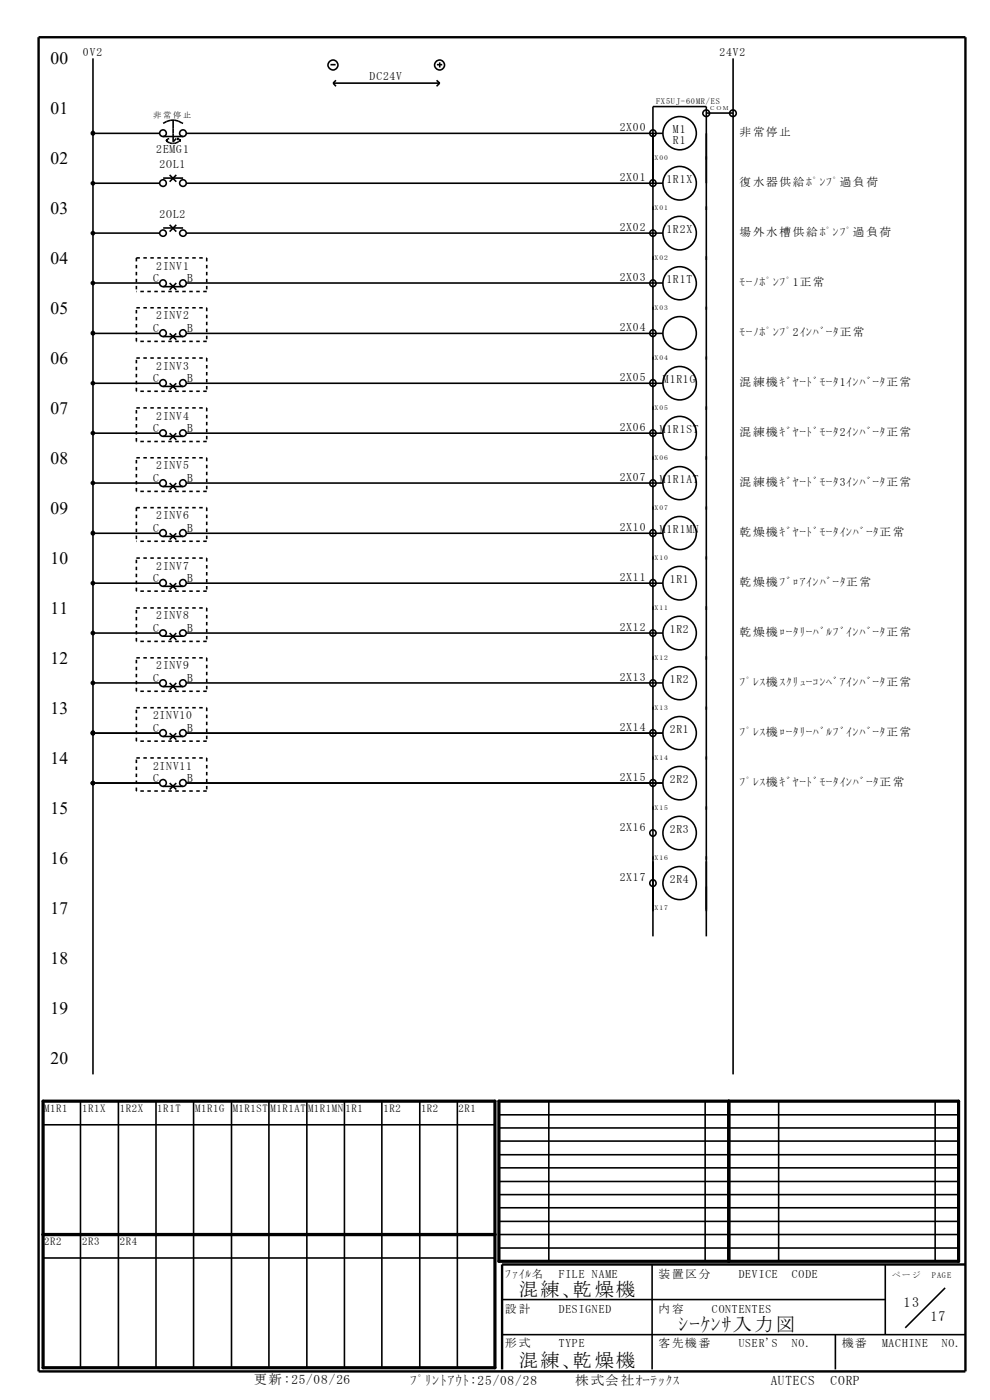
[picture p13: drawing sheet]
<svg xmlns="http://www.w3.org/2000/svg" width="210mm" height="297mm" viewBox="0 0 210 297" stroke-linecap="round" stroke-linejoin="round" font-family="sans-serif">
<defs><g id="words">
<g font-size="4.1">
<text x="110.1" y="274.8">混練､乾燥機</text>
<text x="143.9" y="282.3">ｼｰｹﾝｻ入力図</text>
<text x="110.1" y="290.1">混練､乾燥機</text>
</g>
<g font-size="3.7">
<text x="10.7" y="13.6">00</text>
<text x="10.7" y="24.2">01</text>
<text x="10.7" y="34.8">02</text>
<text x="10.7" y="45.4">03</text>
<text x="10.7" y="56.1">04</text>
<text x="10.7" y="66.6">05</text>
<text x="10.7" y="77.2">06</text>
<text x="10.7" y="87.8">07</text>
<text x="10.7" y="98.5">08</text>
<text x="10.7" y="109.1">09</text>
<text x="10.7" y="119.7">10</text>
<text x="10.7" y="130.2">11</text>
<text x="10.7" y="140.9">12</text>
<text x="10.7" y="151.5">13</text>
<text x="10.7" y="162.1">14</text>
<text x="10.7" y="172.6">15</text>
<text x="10.7" y="183.3">16</text>
<text x="10.7" y="193.9">17</text>
<text x="10.7" y="204.5">18</text>
<text x="10.7" y="215.1">19</text>
<text x="10.7" y="225.7">20</text>
</g>
<g font-size="3">
<text x="191.7" y="277.3">13</text>
<text x="197.3" y="280.2">17</text>
</g>
<g font-size="2.8">
<text x="53.8" y="293.6">更新:25/08/26</text>
<text x="87" y="293.8">ﾌﾟﾘﾝﾄｱｳﾄ:25/08/28</text>
<text x="122.1" y="293.7">株式会社ｵｰﾃｯｸｽ</text>
<text x="163.5" y="293.7">AUTECS</text>
<text x="176.2" y="293.7">CORP</text>
</g>
<g font-size="2.5">
<text x="17.6" y="11.8">0V2</text>
<text x="152.6" y="11.8">24V2</text>
<text x="78.4" y="17">DC24V</text>
<text x="131.5" y="27.9">2X00</text>
<text x="142.7" y="28.2">M1</text>
<text x="156.9" y="28.9">非常停止</text>
<text x="33.2" y="32.5">2EMG1</text>
<text x="33.9" y="35.6">2OL1</text>
<text x="142.7" y="30.6">R1</text>
<text x="131.5" y="38.4">2X01</text>
<text x="141.4" y="38.8">1R1X</text>
<text x="156.9" y="39.5">復水器供給ﾎﾟﾝﾌﾟ過負 荷</text>
<text x="33.9" y="46.2">2OL2</text>
<text x="131.5" y="49">2X02</text>
<text x="141.4" y="49.4">1R2X</text>
<text x="156.9" y="50.1">場外水槽供給 ﾎﾟﾝﾌﾟ過 負荷</text>
<text x="32.5" y="59.9">C</text>
<text x="33.2" y="57.2">2INV1</text>
<text x="39.7" y="59.8">B</text>
<text x="131.5" y="59.6">2X03</text>
<text x="141.4" y="60">1R1T</text>
<text x="156.9" y="60.7">ﾓｰﾉﾎﾟﾝﾌﾟ1正常</text>
<text x="32.5" y="70.4">C</text>
<text x="33.2" y="67.8">2INV2</text>
<text x="39.7" y="70.4">B</text>
<text x="131.5" y="70.3">2X04</text>
<text x="156.9" y="71.3">ﾓｰﾉﾎﾟﾝﾌﾟ2ｲﾝﾊﾞｰﾀ正常</text>
<text x="32.5" y="81">C</text>
<text x="33.2" y="78.4">2INV3</text>
<text x="39.7" y="81">B</text>
<text x="131.5" y="80.9">2X05</text>
<text x="140.6" y="81.2">M1R1G</text>
<text x="156.9" y="81.9">混練機ｷﾞﾔｰﾄﾞﾓｰﾀ1ｲﾝﾊﾞｰﾀ正常</text>
<text x="33.2" y="89">2INV4</text>
<text x="32.5" y="91.7">C</text>
<text x="39.7" y="91.6">B</text>
<text x="131.5" y="91.5">2X06</text>
<text x="139.9" y="91.8">M1R1ST</text>
<text x="156.9" y="92.6">混練機ｷﾞﾔｰﾄﾞﾓｰﾀ2ｲﾝﾊﾞｰﾀ正常</text>
<text x="33.2" y="99.6">2INV5</text>
<text x="32.5" y="102.3">C</text>
<text x="39.7" y="102.2">B</text>
<text x="131.5" y="102.1">2X07</text>
<text x="139.9" y="102.5">M1R1AT</text>
<text x="156.9" y="103.1">混練機ｷﾞﾔｰﾄﾞﾓｰﾀ3ｲﾝﾊﾞｰﾀ正常</text>
<text x="32.5" y="112.9">C</text>
<text x="33.2" y="110.2">2INV6</text>
<text x="39.7" y="112.8">B</text>
<text x="131.5" y="112.7">2X10</text>
<text x="139.9" y="113.1">M1R1MN</text>
<text x="156.9" y="113.7">乾燥機ｷﾞﾔｰﾄﾞﾓｰﾀｲﾝﾊﾞｰﾀ正常</text>
<text x="32.5" y="123.5">C</text>
<text x="33.2" y="120.8">2INV7</text>
<text x="39.7" y="123.4">B</text>
<text x="131.5" y="123.3">2X11</text>
<text x="142.1" y="123.6">1R1</text>
<text x="156.9" y="124.3">乾燥機ﾌﾞﾛｱｲﾝﾊﾞｰﾀ正 常</text>
<text x="33.2" y="131.4">2INV8</text>
<text x="32.5" y="134.1">C</text>
<text x="39.7" y="134.1">B</text>
<text x="131.5" y="133.9">2X12</text>
<text x="142.1" y="134.2">1R2</text>
<text x="156.9" y="135">乾燥機ﾛｰﾀﾘｰﾊﾞﾙﾌﾞｲﾝﾊﾞｰﾀ正常</text>
<text x="33.2" y="142">2INV9</text>
<text x="32.5" y="144.7">C</text>
<text x="39.7" y="144.6">B</text>
<text x="131.5" y="144.5">2X13</text>
<text x="142.1" y="144.9">1R2</text>
<text x="156.9" y="145.6">ﾌﾟﾚｽ機ｽｸﾘｭｰｺﾝﾍﾞｱｲﾝﾊﾞｰﾀ正常</text>
<text x="32.5" y="155.3">C</text>
<text x="32.5" y="152.6">2INV10</text>
<text x="39.7" y="155.2">B</text>
<text x="131.5" y="155.1">2X14</text>
<text x="142.1" y="155.5">2R1</text>
<text x="156.9" y="156.1">ﾌﾟﾚｽ機ﾛｰﾀﾘｰﾊﾞﾙﾌﾞｲﾝﾊﾞｰﾀ正常</text>
<text x="32.5" y="165.9">C</text>
<text x="32.5" y="163.3">2INV11</text>
<text x="39.7" y="165.8">B</text>
<text x="131.5" y="165.7">2X15</text>
<text x="142.1" y="166">2R2</text>
<text x="156.9" y="166.7">ﾌﾟﾚｽ機ｷﾞﾔｰﾄﾞﾓｰﾀｲﾝﾊﾞｰﾀ正常</text>
<text x="131.5" y="176.3">2X16</text>
<text x="142.1" y="176.6">2R3</text>
<text x="131.5" y="186.9">2X17</text>
<text x="142.1" y="187.3">2R4</text>
<text x="107.2" y="271">ﾌｧｲﾙ名</text>
<text x="118.5" y="271">FILE NAME</text>
<text x="139.7" y="271">装置区 分</text>
<text x="156.7" y="271">DEVICE</text>
<text x="168" y="271">CODE</text>
<text x="107.2" y="278.5">設 計</text>
<text x="118.5" y="278.5">DESIGNED</text>
<text x="139.7" y="278.5">内容</text>
<text x="151" y="278.5">CONTENTES</text>
<text x="107.2" y="285.9">形 式</text>
<text x="118.5" y="285.9">TYPE</text>
<text x="139.7" y="285.9">客先機 番</text>
<text x="156.7" y="285.9">USER'S</text>
<text x="168" y="285.9">NO.</text>
<text x="178.6" y="285.9">機番</text>
<text x="187.1" y="285.9">MACHINE</text>
<text x="199.8" y="285.9">NO.</text>
</g>
<g font-size="2.3">
<text x="9.4" y="235.9">M1R1</text>
<text x="17.4" y="235.9">1R1X</text>
<text x="25.4" y="235.9">1R2X</text>
<text x="33.3" y="235.9">1R1T</text>
<text x="41.4" y="235.9">M1R1G</text>
<text x="49.4" y="235.9">M1R1ST</text>
<text x="57.4" y="235.9">M1R1AT</text>
<text x="65.3" y="235.9">M1R1MN</text>
<text x="73.3" y="235.9">1R1</text>
<text x="81.4" y="235.9">1R2</text>
<text x="89.3" y="235.9">1R2</text>
<text x="97.3" y="235.9">2R1</text>
<text x="9.4" y="264.2">2R2</text>
<text x="17.4" y="264.2">2R3</text>
<text x="25.4" y="264.2">2R4</text>
</g>
<g font-size="1.8">
<text x="139.2" y="22">FX5UJ-60MR/ES</text>
<text x="32.5" y="25">非 常 停 止</text>
<text x="189.2" y="271">ペ ー ジ</text>
<text x="197.7" y="271">PAGE</text>
</g>
<g font-size="1.4">
<text x="138.9" y="34">X00</text>
<text x="138.9" y="44.6">X01</text>
<text x="138.9" y="55.2">X02</text>
<text x="138.9" y="65.8">X03</text>
<text x="138.9" y="76.5">X04</text>
<text x="138.9" y="87">X05</text>
<text x="138.9" y="97.6">X06</text>
<text x="138.9" y="108.2">X07</text>
<text x="138.9" y="118.9">X10</text>
<text x="138.9" y="129.5">X11</text>
<text x="138.9" y="140">X12</text>
<text x="138.9" y="150.6">X13</text>
<text x="138.9" y="161.3">X14</text>
<text x="138.9" y="171.9">X15</text>
<text x="138.9" y="182.5">X16</text>
<text x="138.9" y="193">X17</text>
</g>
<text font-size="1.2" x="150.5" y="23.3">ＣＯＭ</text>
</g></defs>
<path d="M9.1 233.6h95.9v56.6h-95.9zM105.8 233.6h97.5v34h-97.5zM154.6 233.6v34M9.1 261.9h95.9" fill="none" stroke="#000" stroke-width=".68"/>
<g fill="none" stroke="#000" stroke-width=".34">
<path d="M19.7 12.4v215.5M70.1 13.7h1.1M70.7 17.6h22.6M70.7 17.6l.6 .7M71.3 17l-.6 .6M92.6 17l.7 .6M92.7 13.7h1.1M93.3 13.2v1.1M93.3 17.6l-.7 .7M155.5 12.4v215.5M19.7 28.3h14.2M19.7 38.9h14.2"/>
<path d="M34.6 26.2a3.6 3.6 0 0 1 4.2 0M34.6 29h4.2M34.6 37.8h4.2M35.9 29.4l-.6 .3 .2 .4 .4 .1a1.8 1.8 0 0 0 2-.2l.3-.3-.6-.3M36 37.1l1.4 1.5M36.7 25.4v4.7l.7-.7M37.4 37.1l-1.4 1.5M37.6 29.4h.3M37.6 29.4l.2 .3M39.5 28.3h101.1M39.5 38.9h101.1M149.8 24h5.7"/>
<path d="M19.7 49.5h14.2M34.6 48.4h4.2M36 47.7l1.4 1.4M37.4 47.7l-1.4 1.4M39.5 49.5h101.1M19.7 60h14.2M19.7 70.7h14.2M34.6 60.8h4.2M34.6 71.4h4.2M36 60l1.4 1.5M36 70.7l1.4 1.4M37.4 60l-1.4 1.5"/>
<path d="M37.4 70.7l-1.4 1.4M39.5 60h101.1M39.5 70.7h101.1M19.7 81.3h14.2M19.7 91.9h14.2M34.6 82h4.2M34.6 92.6h4.2M36 81.3l1.4 1.4M36 91.9l1.4 1.4M37.4 81.3l-1.4 1.4M37.4 91.9l-1.4 1.4M39.5 81.3h101.1"/>
<path d="M39.5 91.9h101.1M19.7 102.5h14.2M19.7 113.1h14.2M34.6 103.2h4.2M34.6 113.8h4.2M36 102.5l1.4 1.4M36 113.1l1.4 1.4M37.4 102.5l-1.4 1.4M37.4 113.1l-1.4 1.4M39.5 102.5h101.1M39.5 113.1h101.1M19.7 123.7h14.2"/>
<path d="M19.7 134.3h14.2M34.6 124.4h4.2M34.6 135h4.2M36 123.7l1.4 1.4M36 134.3l1.4 1.4M37.4 123.7l-1.4 1.4M37.4 134.3l-1.4 1.4M39.5 123.7h101.1M39.5 134.3h101.1M19.7 144.9h14.2M19.7 155.5h14.2M34.6 145.7h4.2"/>
<path d="M34.6 156.2h4.2M36 144.9l1.4 1.4M36 155.5l1.4 1.4M37.4 144.9l-1.4 1.4M37.4 155.5l-1.4 1.4M39.5 144.9h101.1M39.5 155.5h101.1M19.7 166.1h14.2M34.6 166.8h4.2M36 166.1l1.4 1.4M37.4 166.1l-1.4 1.4M39.5 166.1h101.1"/>
<path d="M138.5 198.6v-176h11.3v176M9.1 238.6h95.9M17.1 233.6v56.6M25.1 233.6v56.6M33.1 233.6v56.6M41.1 233.6v56.6M49.1 233.6v56.6M57 233.6v56.6M65.1 233.6v56.6M73.1 233.6v56.6M81 233.6v56.6M89 233.6v56.6"/>
<path d="M97 233.6v56.6M105.8 239.3h97.5M105.8 236.5h97.5M116.4 233.6v34M149.6 233.6v34M165.2 233.6v34M198.4 233.6v34M105.8 259.1h97.5M105.8 256.2h97.5M105.8 253.4h97.5M105.8 250.6h97.5M105.8 247.8h97.5"/>
<path d="M105.8 245h97.5M105.8 242.1h97.5M9.1 266.9h95.9M105.8 264.8h97.5M105.8 261.9h97.5M106.5 275.7h81.3M138.3 268.2v22.3M187.8 268.2v14.9M200.5 273.2l-8.5 8.5M106.5 283.1h98.3M177.2 283.1v7.4"/>
<circle cx="70.6" cy="13.8" r="1.05"/>
<circle cx="93.2" cy="13.8" r="1.05"/>
<circle cx="34.6" cy="38.8" r=".7"/>
<circle cx="34.6" cy="28.3" r=".7"/>
<circle cx="38.8" cy="28.3" r=".7"/>
<circle cx="38.8" cy="38.8" r=".7"/>
<circle cx="138.5" cy="28.2" r=".68"/>
<circle cx="138.5" cy="38.8" r=".68"/>
<circle cx="144.2" cy="38.9" r="3.5"/>
<circle cx="144.2" cy="28.3" r="3.5"/>
<circle cx="149.8" cy="24" r=".71"/>
<circle cx="155.5" cy="24" r=".7"/>
<circle cx="34.6" cy="49.5" r=".69"/>
<circle cx="38.8" cy="49.5" r=".69"/>
<circle cx="138.5" cy="49.5" r=".66"/>
<circle cx="144.2" cy="49.5" r="3.5"/>
<circle cx="34.6" cy="60.1" r=".71"/>
<circle cx="34.6" cy="70.7" r=".71"/>
<circle cx="38.8" cy="70.7" r=".71"/>
<circle cx="38.8" cy="60.1" r=".71"/>
<circle cx="138.5" cy="70.7" r=".69"/>
<circle cx="138.5" cy="60.1" r=".69"/>
<circle cx="144.2" cy="60.1" r="3.5"/>
<circle cx="144.2" cy="70.7" r="3.5"/>
<circle cx="34.6" cy="81.3" r=".71"/>
<circle cx="34.6" cy="91.9" r=".69"/>
<circle cx="38.8" cy="81.3" r=".71"/>
<circle cx="38.8" cy="91.9" r=".69"/>
<circle cx="138.5" cy="81.2" r=".69"/>
<circle cx="138.5" cy="91.9" r=".67"/>
<circle cx="144.2" cy="81.3" r="3.5"/>
<circle cx="144.2" cy="91.9" r="3.5"/>
<circle cx="34.6" cy="113.1" r=".71"/>
<circle cx="34.6" cy="102.5" r=".71"/>
<circle cx="38.8" cy="113.1" r=".71"/>
<circle cx="38.8" cy="102.5" r=".71"/>
<circle cx="138.5" cy="102.5" r=".69"/>
<circle cx="138.5" cy="113.1" r=".69"/>
<circle cx="144.2" cy="113.1" r="3.5"/>
<circle cx="144.2" cy="102.5" r="3.5"/>
<circle cx="34.6" cy="123.7" r=".71"/>
<circle cx="34.6" cy="134.3" r=".69"/>
<circle cx="38.8" cy="123.7" r=".71"/>
<circle cx="38.8" cy="134.3" r=".69"/>
<circle cx="138.5" cy="123.7" r=".69"/>
<circle cx="138.5" cy="134.3" r=".67"/>
<circle cx="144.2" cy="134.3" r="3.5"/>
<circle cx="144.2" cy="123.7" r="3.5"/>
<circle cx="34.6" cy="155.5" r=".71"/>
<circle cx="34.6" cy="144.9" r=".71"/>
<circle cx="38.8" cy="155.5" r=".71"/>
<circle cx="38.8" cy="144.9" r=".71"/>
<circle cx="138.5" cy="155.5" r=".69"/>
<circle cx="138.5" cy="144.9" r=".69"/>
<circle cx="144.2" cy="155.5" r="3.5"/>
<circle cx="144.2" cy="144.9" r="3.5"/>
<circle cx="34.6" cy="166.1" r=".71"/>
<circle cx="38.8" cy="166.1" r=".71"/>
<circle cx="138.5" cy="166.1" r=".69"/>
<circle cx="138.5" cy="176.7" r=".67"/>
<circle cx="144.2" cy="176.7" r="3.5"/>
<circle cx="144.2" cy="166.1" r="3.5"/>
<circle cx="138.5" cy="187.3" r=".69"/>
<circle cx="144.2" cy="187.3" r="3.5"/>
</g>
<path d="M8.2 7.9h196.6v283h-196.6zM204.8 268.2h-98.3v22.3" fill="none" stroke="#000" stroke-width=".51"/>
<g fill="none" stroke="#000" stroke-width=".34" stroke-dasharray=".7 .7" stroke-linecap="butt">
<path d="M28.9 54.7h15M28.9 54.7v7.1M43.9 54.7v7.1M28.9 72.4v-7.1M28.9 65.3h15M28.9 75.9h15M43.9 61.8h-15M43.9 65.3v7.1M43.9 72.4h-15M43.9 75.9v7.1M28.9 83v-7.1M28.9 93.7v-7.2"/>
<path d="M28.9 86.5h15M28.9 97.1h15M43.9 83h-15M43.9 86.5v7.2M43.9 93.7h-15M43.9 97.1v7.1M28.9 104.2v-7.1M28.9 107.7h15M28.9 118.4h15M28.9 107.7v7.1M43.9 104.2h-15M43.9 107.7v7.1"/>
<path d="M43.9 114.8h-15M43.9 118.4v7M28.9 125.4v-7M28.9 136.1v-7.1M28.9 129h15M28.9 139.6h15M43.9 125.4h-15M43.9 129v7.1M43.9 136.1h-15M43.9 139.6v7M28.9 146.6v-7M28.9 157.2v-7.1"/>
<path d="M28.9 150.1h15M43.9 146.6h-15M43.9 150.1v7.1M43.9 157.2h-15M28.9 167.8v-7M28.9 160.8h15M43.9 160.8v7M43.9 167.8h-15"/>
</g>
<g fill="#000" stroke="#000" stroke-width=".34">
<circle cx="19.7" cy="28.3" r=".36"/>
<circle cx="19.7" cy="38.9" r=".33"/>
<circle cx="19.7" cy="49.5" r=".33"/>
<circle cx="19.7" cy="70.7" r=".35"/>
<circle cx="19.7" cy="60.1" r=".33"/>
<circle cx="19.7" cy="91.9" r=".33"/>
<circle cx="19.7" cy="81.3" r=".33"/>
<circle cx="19.7" cy="113.1" r=".36"/>
<circle cx="19.7" cy="102.5" r=".33"/>
<circle cx="19.7" cy="123.7" r=".34"/>
<circle cx="19.7" cy="134.3" r=".34"/>
<circle cx="19.7" cy="155.5" r=".36"/>
<circle cx="19.7" cy="144.9" r=".34"/>
<circle cx="19.7" cy="166.1" r=".33"/>
</g>
<use href="#words"/>
</svg>
